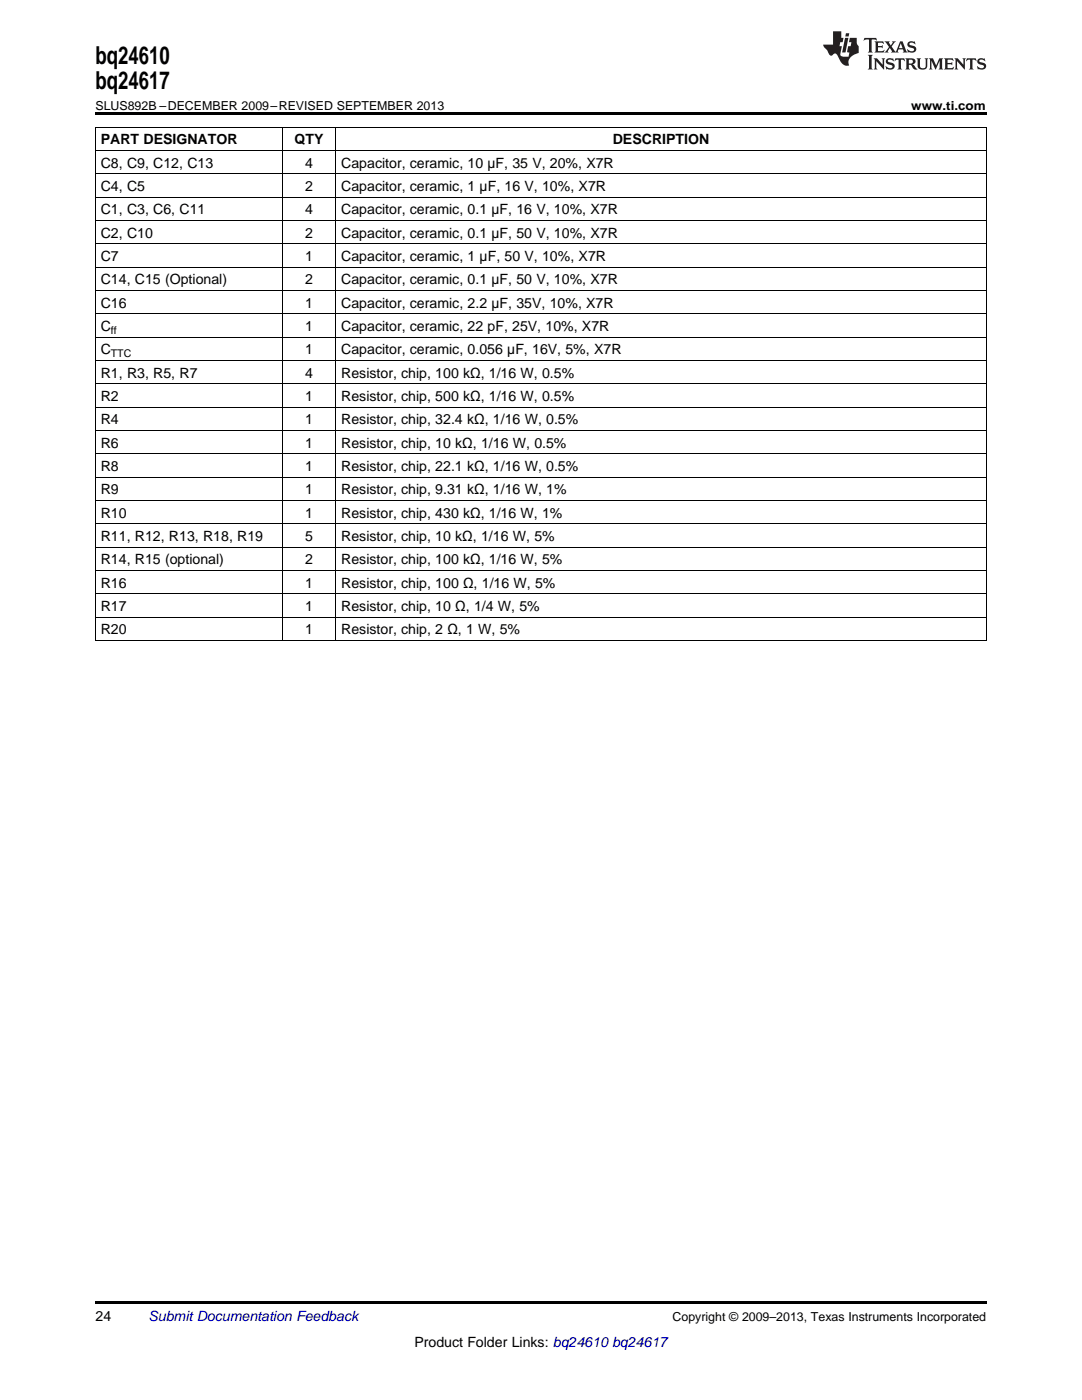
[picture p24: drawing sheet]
<svg xmlns="http://www.w3.org/2000/svg" width="216mm" height="279mm" viewBox="0 0 216 279" stroke-linecap="round" stroke-linejoin="round" font-family="sans-serif">
<defs><g id="words">
<g font-size="4.9">
<text x="19" y="12.8">bq24610</text>
<text x="19" y="17.8">bq24617</text>
</g>
<g font-size="2.8">
<text x="20.1" y="28.8">PART DESIGNATOR</text>
<text x="58.8" y="28.8">QTY</text>
<text x="122.3" y="28.8">DESCRIPTION</text>
<text x="20.1" y="33.4">C8, C9, C12, C13</text>
<text x="60.9" y="33.4">4</text>
<text x="68.1" y="33.4">Capacitor, ceramic, 10 µF, 35 V, 20%, X7R</text>
<text x="20.1" y="38.1">C4, C5</text>
<text x="60.9" y="38.1">2</text>
<text x="68.1" y="38.1">Capacitor, ceramic, 1 µF, 16 V, 10%, X7R</text>
<text x="20.1" y="42.8">C1, C3, C6, C11</text>
<text x="20.1" y="47.4">C2, C10</text>
<text x="60.9" y="42.8">4</text>
<text x="60.9" y="47.4">2</text>
<text x="68.1" y="42.8">Capacitor, ceramic, 0.1 µF, 16 V, 10%, X7R</text>
<text x="68.1" y="47.4">Capacitor, ceramic, 0.1 µF, 50 V, 10%, X7R</text>
<text x="20.1" y="52.1">C7</text>
<text x="60.9" y="52.1">1</text>
<text x="68.1" y="52.1">Capacitor, ceramic, 1 µF, 50 V, 10%, X7R</text>
<text x="20.1" y="56.7">C14, C15 (Optional)</text>
<text x="60.9" y="56.7">2</text>
<text x="68.1" y="56.7">Capacitor, ceramic, 0.1 µF, 50 V, 10%, X7R</text>
<text x="20.1" y="61.4">C16</text>
<text x="60.9" y="61.4">1</text>
<text x="68.1" y="61.4">Capacitor, ceramic, 2.2 µF, 35V, 10%, X7R</text>
<text x="20.1" y="66">C</text>
<text x="20.1" y="70.7">C</text>
<text x="60.9" y="66">1</text>
<text x="60.9" y="70.7">1</text>
<text x="68.1" y="66">Capacitor, ceramic, 22 pF, 25V, 10%, X7R</text>
<text x="68.1" y="70.7">Capacitor, ceramic, 0.056 µF, 16V, 5%, X7R</text>
<text x="20.1" y="75.4">R1, R3, R5, R7</text>
<text x="60.9" y="75.4">4</text>
<text x="68.1" y="75.4">Resistor, chip, 100 kΩ, 1/16 W, 0.5%</text>
<text x="20.1" y="80">R2</text>
<text x="60.9" y="80">1</text>
<text x="68.1" y="80">Resistor, chip, 500 kΩ, 1/16 W, 0.5%</text>
<text x="20.1" y="84.7">R4</text>
<text x="20.1" y="89.3">R6</text>
<text x="60.9" y="84.7">1</text>
<text x="60.9" y="89.3">1</text>
<text x="68.1" y="84.7">Resistor, chip, 32.4 kΩ, 1/16 W, 0.5%</text>
<text x="68.1" y="89.3">Resistor, chip, 10 kΩ, 1/16 W, 0.5%</text>
<text x="20.1" y="94">R8</text>
<text x="60.9" y="94">1</text>
<text x="68.1" y="94">Resistor, chip, 22.1 kΩ, 1/16 W, 0.5%</text>
<text x="20.1" y="98.6">R9</text>
<text x="60.9" y="98.6">1</text>
<text x="68.1" y="98.6">Resistor, chip, 9.31 kΩ, 1/16 W, 1%</text>
<text x="20.1" y="103.3">R10</text>
<text x="20.1" y="107.9">R11, R12, R13, R18, R19</text>
<text x="60.9" y="103.3">1</text>
<text x="60.9" y="107.9">5</text>
<text x="68.1" y="103.3">Resistor, chip, 430 kΩ, 1/16 W, 1%</text>
<text x="68.1" y="107.9">Resistor, chip, 10 kΩ, 1/16 W, 5%</text>
<text x="20.1" y="112.6">R14, R15 (optional)</text>
<text x="60.9" y="112.6">2</text>
<text x="68.1" y="112.6">Resistor, chip, 100 kΩ, 1/16 W, 5%</text>
<text x="20.1" y="117.3">R16</text>
<text x="60.9" y="117.3">1</text>
<text x="68.1" y="117.3">Resistor, chip, 100 Ω, 1/16 W, 5%</text>
<text x="20.1" y="121.9">R17</text>
<text x="60.9" y="121.9">1</text>
<text x="68.1" y="121.9">Resistor, chip, 10 Ω, 1/4 W, 5%</text>
<text x="20.1" y="126.6">R20</text>
<text x="60.9" y="126.6">1</text>
<text x="68.1" y="126.6">Resistor, chip, 2 Ω, 1 W, 5%</text>
<text x="19" y="263.6">24</text>
<text x="82.7" y="268.9">Product Folder Links: bq24610 bq24617</text>
</g>
<text font-size="2.8" fill="#0000c8" x="29.6" y="263.6">Submit Documentation Feedback</text>
<g font-size="2.5">
<text x="19" y="21.9">SLUS892B –DECEMBER 2009–REVISED SEPTEMBER 2013</text>
<text x="181.8" y="21.9">www.ti.com</text>
<text x="134.2" y="263.6">Copyright © 2009–2013, Texas Instruments Incorporated</text>
</g>
<g font-size="2.1">
<text x="22.1" y="66.6">ff</text>
<text x="22.1" y="71.3">TTC</text>
</g>
</g></defs>
<path d="M19 22.5h177.8v.5h-177.8zM19 259.7h177.8v.5h-177.8z" fill="#000"/>
<g fill="none" stroke="#000" stroke-width=".2">
<path d="M19 25.3l177.8 .1v102.4M19 39.3h177.8M19 34.7h177.8M19 30h177.8M19.1 25.4v102.4M56.3 25.4v102.4M67 25.4v102.4M19 57.9h177.8M19 53.3h177.8M19 48.6h177.8M19 44h177.8M19 76.6h177.8"/>
<path d="M19 71.9h177.8M19 67.3h177.8M19 62.6h177.8M19 99.9h177.8M19 95.2h177.8M19 90.5h177.8M19 85.9h177.8M19 81.2h177.8M19 118.5h177.8M19 113.8h177.8M19 109.2h177.8M19 104.5h177.8"/>
<path d="M19 127.8h177.8M19 123.1h177.8"/>
</g>
<g fill="#231f20">
<path d="M172.5 7.6l-.1 .5 .4-.2h.6v.1v2.1l-.2 .4h.9l-.2-.4v-2.1l.1-.1h.5l.5 .2-.2-.5zM174.5 8.3l.2 .3v1.5l-.2 .4h1.8l.2-.6a1.04 1.04 0 0 1-1.3 .2v-.7h.6l.3 .2v-.6l-.3 .2h-.6v-.6l.8-.1 .4 .3-.2-.5zM176.5 8.3l.9 1.1-.9 1.1h.8l-.2-.2 .4-.7 .5 .7-.2 .2h1.5l-.2-.2 .2-.4h.9l.1 .4-.2 .2h1l-.3-.3-.7-1.9h-.5l-.9 2-.8-1 .9-1h-.8l.1 .3-.4 .5-.3-.6 .1-.2zM179.7 8.6l.4 1h-.7zM181.3 8.4a.63 .63 0 0 0-.2 .7 .63 .63 0 0 0 .6 .4l.6 .2 .1 .2a.75 .75 0 0 1-.7 .4 .75 .75 0 0 1-.6-.5l.1 .7 .1-.1a1.11 1.11 0 0 0 1.5-.6 1.13 1.13 0 0 0-1.2-.8l-.1-.4a1.04 1.04 0 0 1 1.2 .2l-.2-.5-.2 .1-.4-.2zM173.2 10.9l.2 .4v2.2l-.2 .4h1l-.3-.4v-2.2l.3-.4zM174.3 11.6l.3 .4v1.5l-.3 .4h.8l-.2-.4v-1.3l1.5 1.7v-1.9l.2-.4h-.7l.2 .4v.9l-1.1-1.3zM177 11.8a.62 .62 0 0 0-.2 .7 .62 .62 0 0 0 .6 .4l.6 .1 .1 .3a.76 .76 0 0 1-.7 .3 .76 .76 0 0 1-.7-.4l.2 .7 .1-.1a1.11 1.11 0 0 0 1.5-.6 1.13 1.13 0 0 0-1.2-.8l-.1-.4a1.04 1.04 0 0 1 1.2 .2l-.2-.6-.2 .1-.5-.1zM178.7 11.6l-.2 .6a.61 .61 0 0 1 .8-.3v1.6l-.2 .4h.9l-.2-.4v-1.6a.63 .63 0 0 1 .7 .3l-.1-.6zM180.6 11.6l.3 .4v1.5l-.3 .4h1l-.2-.2-.1-.8 .6 .2a.76 .76 0 0 0 1.2 .7l-1-1a.58 .58 0 0 0 .6-.5 .58 .58 0 0 0-.5-.6zM181.4 11.9h.1a.45 .45 0 0 1 .5 .1 .45 .45 0 0 1 .1 .5l-.8 .2zM182.9 11.6l.2 .2a2.17 2.17 0 0 0 .3 1.9 .99 .99 0 0 0 1.6-.6v-1.1l.2-.4h-.7l.2 .2a1.92 1.92 0 0 1-.2 1.8 .6 .6 0 0 1-.9-.5v-1.1l.2-.4zM185.4 11.6l.2 .4v1.5l-.2 .4h.7l-.2-.4v-1.4l.8 1.8 .8-1.8v1.4l-.2 .4h.9l-.2-.4v-1.5l.2-.4h-.8l-.6 1.5-.6-1.5zM188.4 11.6l.2 .4v1.5l-.2 .4h1.8l.1-.6a1.04 1.04 0 0 1-1.2 .1v-.6h.5l.4 .2v-.6l-.4 .2h-.5v-.7h.8l.3 .3-.1-.6zM190.5 11.6l.2 .4v1.5l-.2 .4h.7l-.2-.4v-1.3l1.5 1.7v-1.9l.2-.4h-.7l.2 .4v.9l-1.1-1.3zM192.9 11.6l-.1 .6a.61 .61 0 0 1 .7-.3l.1 1.6-.3 .4h1l-.3-.4 .1-1.6a.63 .63 0 0 1 .7 .3l-.1-.6zM195.2 11.8a.62 .62 0 0 0-.2 .7 .62 .62 0 0 0 .6 .4l.6 .1 .1 .3a.76 .76 0 0 1-.7 .3 .76 .76 0 0 1-.6-.4l.1 .7 .1-.1a1.11 1.11 0 0 0 1.6-.6 1.13 1.13 0 0 0-1.3-.8l-.1-.4a1.04 1.04 0 0 1 1.2 .2l-.1-.6-.2 .1-.5-.1z"/>
<path d="M166.2 6.3v2.6h-1.9v.4l.8 .9a.91 .91 0 0 0 1 .8 .56 .56 0 0 1 .5-.3 .56 .56 0 0 1 .5 .3l.4 .8a1.53 1.53 0 0 0 1.9 1.2 1.54 1.54 0 0 1 1-2.1l.9-.3v-1.4a1.52 1.52 0 0 1-.4-1.6h-1.3l-.2 .8h.5l-.2 .8h-.5l-.1 1v.2l.4 .1-.2 .8a1.93 1.93 0 0 1-1.6-.3l.3-1.8h-.5l.2-.8h.4l.2-.8h-.4v-1.3zM168.6 7.6l-.6 2.9h.7l.6-2.9zM168.8 6.6l-.1 .7h.6l.2-.7z"/>
</g>
<use href="#words"/>
</svg>
